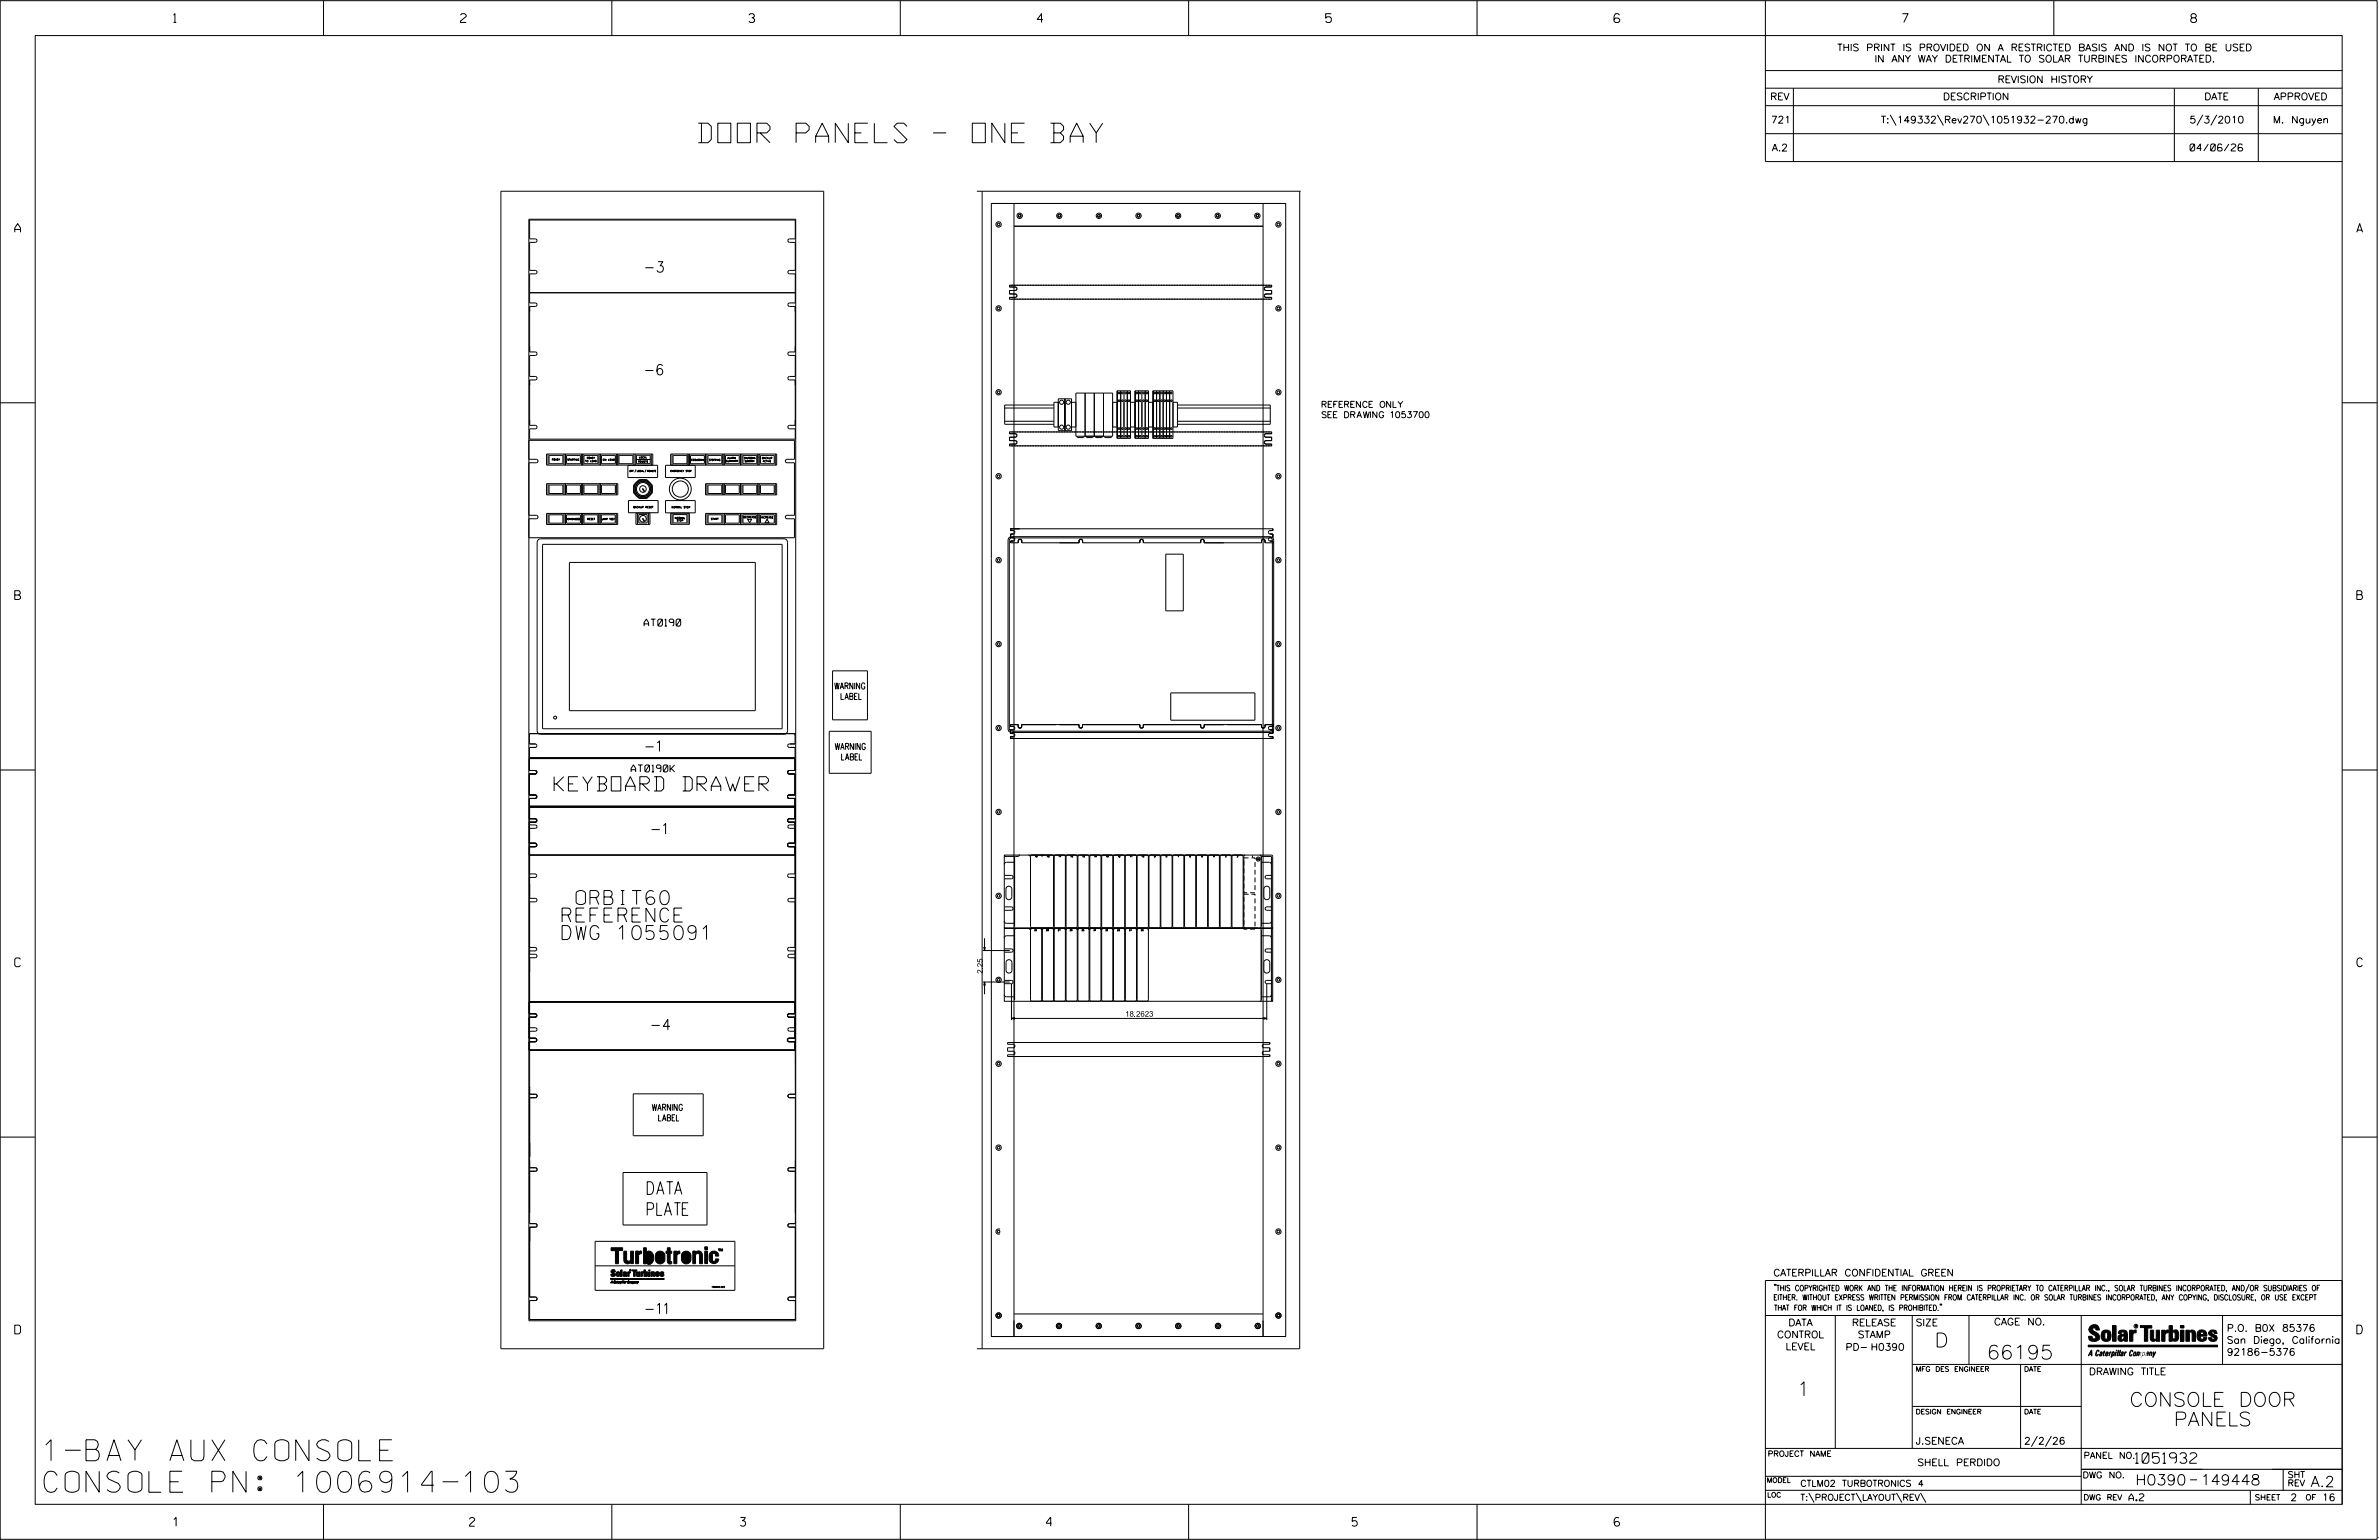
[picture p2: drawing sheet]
<svg xmlns="http://www.w3.org/2000/svg" width="864mm" height="559mm" viewBox="0 0 864 559" stroke-linecap="round" stroke-linejoin="round" font-family="sans-serif">
<defs><g id="words">
<g font-size="7.6">
<text x="16" y="530.1">1-BAY AUX CONSOLE</text>
<text x="16" y="541.5">CONSOLE PN: 1006914-103</text>
</g>
<text font-size="7.1" x="253.5" y="51.8">DOOR PANELS - ONE BAY</text>
<text font-size="5.2" x="201.1" y="287">KEYBOARD DRAWER</text>
<g font-size="5.1">
<text x="206.4" y="328.2">ORBIT60</text>
<text x="204" y="334.6">REFERENCE</text>
<text x="204" y="340.9">DWG 1055091</text>
<text x="702.3" y="488.8">D</text>
<text x="721.2" y="493.2">66195</text>
<text x="652.2" y="506.5">1</text>
<text x="773" y="510.3">CONSOLE DOOR</text>
<text x="789.1" y="517.4">PANELS</text>
</g>
<g font-size="4.6">
<text x="235" y="433.4">DATA</text>
<text x="235" y="441">PLATE</text>
</g>
<g font-size="3.8">
<text x="234.3" y="98.8">-3</text>
<text x="234.2" y="136.1">-6</text>
<text x="234.3" y="272.7">-1</text>
<text x="236.5" y="302.6">-1</text>
<text x="236.5" y="373.7">-4</text>
<text x="234.3" y="476.7">-11</text>
<text x="775.1" y="531">1051932</text>
<text x="775.2" y="538.9">H0390</text>
<text x="798.8" y="538.9">149448</text>
<text x="838.8" y="539.5">A.2</text>
</g>
<g font-size="3.2">
<text x="63" y="8.2">1</text>
<text x="167.2" y="8.2">2</text>
<text x="271.8" y="8.2">3</text>
<text x="376.5" y="8.2">4</text>
<text x="481.2" y="8.2">5</text>
<text x="690.6" y="8.2">7</text>
<text x="795.3" y="8.2">8</text>
<text x="5.4" y="84.3">A</text>
<text x="855.5" y="84.3">A</text>
<text x="5.4" y="217.5">B</text>
<text x="855.6" y="217.5">B</text>
<text x="5.4" y="350.8">C</text>
<text x="855.6" y="350.8">C</text>
<text x="5.4" y="484">D</text>
<text x="855.6" y="484">D</text>
<text x="62.8" y="553.8">1</text>
<text x="170.4" y="553.8">2</text>
<text x="268.8" y="553.8">3</text>
<text x="379.8" y="553.8">4</text>
<text x="490.8" y="553.8">5</text>
<text x="585.9" y="553.8">6</text>
</g>
<g font-size="2.5">
<text x="666.9" y="18.5">THIS PRINT IS PROVIDED ON A RESTRICTED BASIS AND IS NOT TO BE USED</text>
<text x="680.5" y="22.6">IN ANY WAY DETRIMENTAL TO SOLAR TURBINES INCORPORATED.</text>
<text x="725.1" y="30">REVISION HISTORY</text>
<text x="642.6" y="36.3">REV</text>
<text x="705.3" y="36.3">DESCRIPTION</text>
<text x="800.2" y="36.3">DATE</text>
<text x="825.4" y="36.3">APPROVED</text>
<text x="642.9" y="44.7">721</text>
<text x="682.8" y="44.7">T:\149332\Rev270\1051932-270.dwg</text>
<text x="794.8" y="44.7">5/3/2010</text>
<text x="825.1" y="44.7">M. Nguyen</text>
<text x="643.2" y="54.8">A.2</text>
<text x="795" y="54.8">04/06/26</text>
<text x="233.8" y="227.2">AT0190</text>
<text x="229.1" y="280.1">AT0190K</text>
<text x="643.8" y="463">CATERPILLAR CONFIDENTIAL GREEN</text>
<text x="645.1" y="485.5">CONTROL</text>
<text x="649.2" y="481.1">DATA</text>
<text x="672.3" y="481.1">RELEASE</text>
<text x="674.4" y="485.5">STAMP</text>
<text x="695.4" y="481.1">SIZE</text>
<text x="723.8" y="480.8">CAGE NO.</text>
<text x="808.4" y="483.1">P.O. B0X 85376</text>
<text x="648.2" y="489.8">LEVEL</text>
<text x="669.9" y="490">PD- H0390</text>
<text x="808.4" y="487.5">San Diego, California</text>
<text x="808.4" y="491.8">92186-5376</text>
<text x="758.3" y="498.9">DRAWING TITLE</text>
<text x="695.4" y="524.1">J.SENECA</text>
<text x="734.8" y="524.1">2/2/26</text>
<text x="696" y="531.9">SHELL PERDIDO</text>
<text x="772.8" y="544.6">A.2</text>
<text x="831.4" y="544.6">2</text>
<text x="842.9" y="544.6">16</text>
</g>
<g font-size="2.3">
<text x="303" y="250.1">WARNING</text>
<text x="305.3" y="253.8">LABEL</text>
<text x="303.2" y="272">WARNING</text>
<text x="305.5" y="275.8">LABEL</text>
<text x="236.8" y="403">WARNING</text>
<text x="239.1" y="406.8">LABEL</text>
<text x="756.4" y="529.2">PANEL NO.</text>
<text x="653.5" y="539.4">CTLM02 TURBOTRONICS 4</text>
<text x="756" y="536.3">DWG NO.</text>
<text x="830.4" y="539.3">REV</text>
<text x="830.4" y="536.2">SHT</text>
<text x="653.5" y="544.5">T:\PROJECT\LAYOUT\REV\</text>
</g>
<g font-size="2.2">
<text x="479.9" y="147.9">REFERENCE ONLY</text>
<text x="479.9" y="151.6">SEE DRAWING 1053700</text>
</g>
<g font-size="2">
<text x="356.7" y="353.3" transform="rotate(-90 356.7 353.3)">2.25</text>
<text x="408.5" y="368.9">18.2623</text>
<text x="643.8" y="468.4">&quot;THIS COPYRIGHTED WORK AND THE INFORMATION HEREIN IS PROPRIETARY TO CATERPILLAR INC., SOLAR TURBINES INCORPORATED, AND/OR SUBSIDIARIES OF</text>
<text x="643.8" y="471.8">EITHER. WITHOUT EXPRESS WRITTEN PERMISSION FROM CATERPILLAR INC. OR SOLAR TURBINES INCORPORATED, ANY COPYING, DISCLOSURE, OR USE EXCEPT</text>
<text x="644" y="475.6">THAT FOR WHICH IT IS LOANED, IS PROHIBITED.&quot;</text>
<text x="641.7" y="528.5">PROJECT NAME</text>
<text x="756.3" y="544.3">DWG REV</text>
<text x="818.5" y="544.3">SHEET</text>
<text x="836.9" y="544.3">OF</text>
</g>
<g font-size="1.8">
<text x="695.4" y="497.6">MFG DES ENGINEER</text>
<text x="734.8" y="497.6">DATE</text>
<text x="695.4" y="513.1">DESIGN ENGINEER</text>
<text x="734.8" y="513.1">DATE</text>
<text x="641.3" y="538">MODEL</text>
<text x="641.5" y="543.3">LOC</text>
</g>
<text font-size=".9" x="775.1" y="481.7">R</text>
<g font-size=".6">
<text x="200.3" y="167.1">READY</text>
<text x="205.9" y="167.1">STARTING</text>
<text x="212.4" y="167.6">TO LOAD</text>
<text x="213" y="166.5">READY</text>
<text x="218.8" y="167.1">ON LOAD</text>
<text x="231.6" y="167.8">REMOTE</text>
<text x="232" y="166.3">LOCAL</text>
<text x="250.9" y="167.2">COOLDOWN</text>
<text x="257.4" y="167.2">STOPPING</text>
<text x="263.5" y="167.6">SUMMARY</text>
<text x="264.1" y="166.5">ALARM</text>
<text x="270.1" y="166.5">SHUTDOWN</text>
<text x="270.3" y="167.7">SUMMARY</text>
<text x="276.6" y="166.5">BACKUP</text>
<text x="228.1" y="171.2">OFF</text>
<text x="230.4" y="171.2">LOCAL</text>
<text x="234.2" y="171.2">REMOTE</text>
<text x="243.3" y="171.2">EMERGENCY STOP</text>
<text x="229.9" y="184.4">BACKUP RESET</text>
<text x="243.8" y="184.4">NORMAL STOP</text>
<text x="205.8" y="188.7">ACKNOWLEDGE</text>
<text x="213.2" y="188.7">RESET</text>
<text x="218.5" y="188.7">LAMP TEST</text>
<text x="245" y="188.3">NORMAL</text>
<text x="245.7" y="189.2">STOP</text>
<text x="258.1" y="188.6">START</text>
<text x="269.8" y="188">DECREASE</text>
<text x="276.2" y="188.1">INCREASE</text>
</g>
<g font-size=".5">
<text x="375.7" y="311.1">19</text>
<text x="379.9" y="311.1">18</text>
<text x="384.2" y="311.1">17</text>
<text x="388.5" y="311.1">16</text>
<text x="392.8" y="311.1">15</text>
<text x="397.2" y="311.1">14</text>
<text x="401.5" y="311.1">13</text>
<text x="405.8" y="311.1">12</text>
<text x="410.1" y="311.1">11</text>
<text x="414.4" y="311.1">10</text>
<text x="419" y="311.1">9</text>
<text x="423.3" y="311.1">8</text>
<text x="427.6" y="311.1">7</text>
<text x="431.9" y="311.1">6</text>
<text x="436.2" y="311.1">5</text>
<text x="440.5" y="311.1">4</text>
<text x="444.8" y="311.1">3</text>
<text x="449.1" y="311.1">2</text>
<text x="454.6" y="311">1</text>
<text x="375.5" y="337.8">29</text>
<text x="379.7" y="337.8">28</text>
<text x="384" y="337.8">27</text>
<text x="388.3" y="337.8">26</text>
<text x="392.6" y="337.8">25</text>
<text x="397" y="337.8">24</text>
<text x="401.3" y="337.8">23</text>
<text x="405.6" y="337.8">22</text>
<text x="409.9" y="337.8">21</text>
<text x="414.2" y="337.8">20</text>
</g>
</g></defs>
<g fill="none" stroke="#000" stroke-width=".36">
<path d="M.1 .2h862.8v558.4h-862.8zM12.8 12.9h837.4v533h-837.4zM117.4 .2v12.7M222.1 .2v12.7M326.8 .2v12.7M431.5 .2v12.7M536.2 .2v12.7M587.9 5.5l-.5-.5h-1l-.5 1v1.7l.5 .4h1l.6-.4v-.6l-.6-.5h-1l-.5 .5M640.9 .2v58.4h209.3M745.6 .2v12.7M640.9 25.6h209.3M640.9 32h209.3"/>
<path d="M640.9 38.3h209.3M651 32v26.6M789.3 32v26.6M819.8 32v26.6M640.9 48.5h209.3M686.2 41.7l2.1 3.8M703.3 41.7l2.2 3.8M719.9 41.7l2.1 3.8M799.6 41.7l-2.1 3.8M804.7 41.7l-2.2 3.8M181.8 69.4h117.2v420h-117.2zM192 79.6h96.9v399.6h-96.9z"/>
<path d="M354.6 69.4h117.2M356.5 69.4v420M359.9 73.8h106.8v411.2h-106.8zM368.1 73.8v411.2M458.5 73.8v411.2M471.8 69.4h.1M471.8 69.4v420h-117.2M194.9 87.3h.1M194.9 98.7h.1M194.9 98.7l-.3 .6-2.3 .1v10.5l2.3 .1 .3 .6M194.9 87.3l-.3 .6h-2.3v10.2l2.3 .1 .3 .5M286 87.3h.1"/>
<path d="M286 87.3l.4-.6h2.3v-6.9h-96.4v6.9h2.3l.3 .6M286 98.7l.4 .6 2.3 .1v10.5l-2.3 .1-.4 .6M286 87.3l.4 .6h2.3v10.2l-2.3 .1-.4 .5M286 98.7h.1M368.1 82.1h90.4M192.3 106.2h96.4M194.9 110.6h.1M194.9 110.6l-.3 .5-2.3 .1v16.5l2.3 .1 .3 .5M286 110.6h.1M286 110.6l.4 .5 2.3 .1v16.5l-2.3 .1-.4 .5M369.1 104.8l-.3 .6h-2.3v1.3h2.3l.3 .6M458.9 104.7l.4-.5 2.3-.1v-.6h-95.1v.6l2.3 .1 .3 .5"/>
<path d="M458.9 107.3l.4 .6h2.3v.6h-95.1v-.6h2.3l.3-.6M458.9 104.8l.4 .6h2.3v1.3h-2.3l-.4 .6M194.9 128.3h.1M194.9 137.2h.1M194.9 137.2l-.3 .6-2.3 .1v16.4l2.3 .1 .3 .6M194.9 128.3l-.3 .6-2.3 .1v7.6h2.3l.3 .6M286 128.3h.1M286 137.2h.1M286 137.2l.4 .6 2.3 .1v16.4l-2.3 .1-.4 .6M286 128.3l.4 .6 2.3 .1v7.6h-2.3l-.4 .6M288.7 128.1h.1M288.7 137.5h.1"/>
<path d="M.1 146.2h12.7M192 159.8h96.4v6.9h-2.7a.63 .63 0 0 0-.6 .6 .63 .63 0 0 0 .6 .6h2.7v19.1h-2.7a.63 .63 0 0 0-.6 .6 .63 .63 0 0 0 .6 .6h2.7v6.9h-96.4M194.9 155h.1M194.9 155l-.3 .6h-2.3v3.7h96.4v-3.7h-2.3l-.4-.6M286 155h.1M364.7 152.9h17.9M364.7 148.1h17.9M366.5 156.7h95.1v.7h-2a.64 .64 0 0 0-.7 .6 .64 .64 0 0 0 .7 .6h2v1.3h-2a.64 .64 0 0 0-.7 .6 .64 .64 0 0 0 .7 .6h2v.7h-95.1v-.7h2a.64 .64 0 0 0 .6-.6 .64 .64 0 0 0-.6-.6h-2v-1.3h2a.63 .63 0 0 0 .6-.6 .63 .63 0 0 0-.6-.6h-2zM382.6 147h-17.9v7h17.9M384.2 144.7h4.8v11.6h-4.8zM384.2 146h-1.6v8.9h1.6M386.6 144.7v11.6"/>
<path d="M389 154.9h1.6M389 146h1.6M390.6 142.6h13.3v15.7h-13.3zM391.1 158.3l.1 .5h2.1l.1-.5M393.9 142.6v15.7M394.4 158.3l.1 .5h2.2v-.5M397.2 142.6v15.7M397.7 158.3l.1 .5h2.2l.1-.5M400.6 142.6v15.7M401 158.3l.1 .5h2.2l.1-.5M403.9 146h1.6M403.9 154.9h1.6"/>
<path d="M405.6 141.8v17.3h4.8v-17.3h-4.9v17.3M406.8 141.8v17.3M408 141.8v17.3M409.2 141.8v17.3M410.4 154.9h1.6M410.4 146h1.6M412 141.8h4.9v17.3h-4.9zM412.1 141.8v17.3M413.3 141.8v17.3M414.5 141.8v17.3M415.7 141.8v17.3M416.9 146h1.6"/>
<path d="M416.9 154.9h1.6M418.5 141.8h7.3v17.3h-7.3zM418.6 141.8v17.3M419.8 141.8v17.3M421 141.8v17.3M422.2 141.8v17.3M423.4 141.8v17.3M424.6 141.8v17.3M425.8 146h1.6v8.9h-1.6M427.4 152.9h33.7M427.4 147h33.7v7h-33.7M427.4 148.1h33.7"/>
<path d="M850.2 146.2h12.7M192 166.7h2.7a.63 .63 0 0 1 .6 .6 .63 .63 0 0 1-.6 .6h-2.7M198.4 175.5h25.9v4.1h-25.9zM198.9 164.7v4.1M198.9 175.5v4.1M199.3 165.2h5v3.1h-5zM199.3 176h5v3.1h-5zM204.7 164.7v4.1M204.7 175.5v4.1M205.2 164.7v4.1M205.2 175.5v4.1M205.7 165.2h5v3.1h-5z"/>
<path d="M205.7 176h5v3.1h-5zM211.1 164.7v4.1M211.1 175.5v4.1M211.6 164.7v4.1M211.6 175.5v4.1M212 165.2h5v3.1h-5zM212 176h5v3.1h-5zM217.4 164.7v4.1M217.4 175.5v4.1M217.9 164.7v4.1M217.9 175.5v4.1M218.3 165.2h5.1v3.1h-5.1z"/>
<path d="M218.3 176h5.1v3.1h-5.1zM223.8 164.7v4.1M223.8 175.5v4.1M224.3 164.7v4.1M224.7 165.2h5v3.1h-5zM230.1 164.7v4.1M230.6 164.7v4.1M230.9 170.4l-.5 1M231 165.2h5v3h-5zM231 166.7h5M234.1 178.4l-.7-1.2-.2 .2 .7 1.1M234.6 170.4l-.5 1"/>
<path d="M236.4 164.7v4.1M237 168.8v-4.1h-38.6v4.1h40.3v4.5h-10.8v-4.5M243.5 168.8v-4.1h38.4v4.1h-40.3v4.5h10.8v-4.5M243.9 164.7v4.1M244.3 165.2h5.1v3.1h-5.1zM249.8 164.7v4.1M250.3 164.7v4.1M250.6 165.2h5.1v3.1h-5.1zM256.1 164.7v4.1M256.1 175.5h25.8v4.1h-25.8zM256.6 164.7v4.1M256.6 175.5v4.1"/>
<path d="M257 165.2h5v3.1h-5zM257 176h5v3.1h-5zM262.4 164.7v4.1M262.4 175.5v4.1M263 164.7v4.1M263 175.5v4.1M263.3 165.2h5.1v3.1h-5.1zM263.3 176h5.1v3.1h-5.1zM268.8 164.7v4.1M268.8 175.5v4.1M269.3 164.7v4.1M269.3 175.5v4.1"/>
<path d="M269.7 165.2h5v3.1h-5zM269.7 176h5v3.1h-5zM275.1 164.7v4.1M275.1 175.5v4.1M275.6 164.7v4.1M275.6 175.5v4.1M276 165.2h5.1v3.1h-5.1zM276 176h5.1v3.1h-5.1zM276.9 167.7l.3-.7 .2 .7M277 167.5h.4M278 167.2h-.4l.1 .5 .3-.2M278.1 167h.5"/>
<path d="M278.3 167v.7M278.7 167v.7M278.8 167l.3 .7 .2-.7M279.5 167.4h.2M279.9 167h-.4v.7h.4M281.4 164.7v4.1M281.4 175.5v4.1M192 187h2.7a.63 .63 0 0 1 .6 .6 .63 .63 0 0 1-.6 .6h-2.7M195.4 195.9l.9-.4h88.3a1.33 1.33 0 0 1 1.3 1.3v68.3a1.26 1.26 0 0 1-1.3 1.3h-88.3a1.26 1.26 0 0 1-1.3-1.3v-68.3zM197 197.5h86.9v66.9h-86.9zM198.4 186.3h25.8v4h-25.8zM198.9 186.3v4"/>
<path d="M199.3 186.8h5v3h-5zM204.7 186.3v4M205.2 186.3v4M205.7 186.8h5v3h-5zM211.1 186.3v4M211.6 186.3v4M212 186.8h5v3h-5zM217.4 186.3v4M217.9 186.3v4.1M218.3 186.8h5v3h-5zM223.7 186.3v4.1M230.9 186.2h5v4.1h-5z"/>
<path d="M231.4 186.2v4.1M231.9 186.7h3v3.1h-3zM233.4 188.2h.1M234.1 189.2l-.7-1.1-.2 .1 .7 1.1M235.4 186.2v4.1M238.9 186.1h-10.8v-4.5h10.8v4.5M241.6 181.6h10.8v4.5h-10.8zM243.5 186.2h6.8v4.1h-6.8zM243.9 186.2v4.1M244.3 186.7h5v3.1h-5zM249.8 186.2v4.1M256.1 186.3h25.8v4.1h-25.8z"/>
<path d="M256.6 186.3v4.1M257 186.8h5v3h-5zM262.4 186.3v4M263 186.3v4.1M263.3 186.8h5.1v3h-5.1zM268.8 186.3v4M269.3 186.3v4M269.7 186.8h5v3h-5zM271.4 188.4h1.5l-.8 1.3zM275.1 186.3v4M275.6 186.3v4M276 186.8h5.1v3h-5.1z"/>
<path d="M278.4 188.4l.8 1.3h-1.5zM281.4 186.3v4M366.3 195.1l.9-.4h93.9l.7 .3 .6 1v68.5a1.21 1.21 0 0 1-1.3 1.3h-93.9a1.21 1.21 0 0 1-1.3-1.3v-68.5zM366.6 195.4l.6-.2h93.9l.6 .2 .2 .6v68.5l-.2 .6-.6 .2h-93.9l-.6-.2-.2-.6v-68.5zM370.3 195.7h.1M370.3 195.7l-.6 .4-.1 .9h-2.7v-.7h.9a.64 .64 0 0 0 .6-.6 .64 .64 0 0 0-.6-.6h-.9v-1.3h.9a.64 .64 0 0 0 .6-.7 .64 .64 0 0 0-.6-.6h-.9v-.6h95.1v.6h-.9a.64 .64 0 0 0-.7 .6 .64 .64 0 0 0 .7 .7h.9v1.3h-.9a.63 .63 0 0 0-.7 .6 .63 .63 0 0 0 .7 .6h.9v.7h-2.8v-.9l-.6-.4M392.3 195.7l-.5 .4-.1 .9h-20.8v-.9l-.6-.4M392.3 195.7h.1M436.5 195.7l-.6 .4v.9h-20.9v-.7a.63 .63 0 0 0-.6-.6 .63 .63 0 0 0-.6 .6v.7h-20.8l-.1-.9-.5-.4M436.5 195.7h.1M458.6 195.7l-.6 .4-.1 .9h-20.8v-.9l-.6-.4M458.6 195.7h.1"/>
<path d="M206.7 204.1h67.5v53.8h-67.5zM423.2 201.1h6.3v20.6h-6.3zM302.2 243.4h12.7v17.8h-12.7zM425 251.4h30.5v9.9h-30.5zM.1 279.4h12.7M192.1 275.2h96.5v4.4M192.2 275.2v4.4h2.1a.63 .63 0 0 1 .6 .6 .63 .63 0 0 1-.6 .6h-2.1v7.7h2a.63 .63 0 0 1 .6 .6 .63 .63 0 0 1-.6 .6h-2.1l.1 7.4h2.1a.64 .64 0 0 1 .6 .6 .64 .64 0 0 1-.6 .6h-2.1v7.7h2.3l.4 .6M192.2 275.2v4.4M194.2 279.6a.63 .63 0 0 1 .6 .6 .63 .63 0 0 1-.6 .6M194.2 269.9l.5 .2 .2 .5M194.4 269.9h-2.2v-3.7h96.4v3.7l-2.3 .1-.4 .6M194.9 270.6h.1"/>
<path d="M194.9 270.6l-.2 .4-.5 .2M195 270.6h.1M285.9 270.6h.1M285.9 270.6l.4 .6h2.3v3.8h-96.4v-3.8h2.2M286.1 270.6h.1M286.6 279.6l-.7 .6M288.6 279.6h-2.1a.63 .63 0 0 0-.6 .6 .63 .63 0 0 0 .6 .6h2.1v7.7h-2.1a.63 .63 0 0 0-.6 .6 .63 .63 0 0 0 .6 .6h2.1v7.4M301 265.4h15.2v15.2h-15.2zM370.2 264.2l-.5-.4-.1-.9h-2.8v.7h1a.64 .64 0 0 1 .6 .6 .64 .64 0 0 1-.6 .6h-1v1.3h1a.64 .64 0 0 1 .6 .6 .64 .64 0 0 1-.6 .7l-1-.1v.7h95.2v-.7h-1a.62 .62 0 0 1-.6-.6 .62 .62 0 0 1 .6-.6h1v-1.3h-1a.64 .64 0 0 1-.6-.6 .64 .64 0 0 1 .6-.6h1v-.7h-2.8v.9l-.6 .4M370.2 264.2h.1M392.3 264.2l-.6-.4v-.9h-20.8l-.1 .9-.5 .4M392.3 264.2h.1"/>
<path d="M414.4 264.2l-.6-.4v-.9h-20.8l-.1 .9-.6 .4M414.4 264.2h.1M436.5 264.2h.1M436.5 264.2l-.6-.4v-.9h-20.9v.9l-.6 .4M458.6 264.2h.1M458.6 264.2l-.6-.4-.1-.9h-20.8v.9l-.6 .4M850.2 279.4h12.7M192.1 292.8h96.5M192.1 292.7h96.4M192.2 288.4l2.3 .1 .4 .6M192.2 280.8v7.6M192.2 289.7v7.4"/>
<path d="M192.2 298.3v7.7M194.2 297.1a.63 .63 0 0 1 .6 .6 .63 .63 0 0 1-.6 .6M194.9 289.1h.1M194.9 289.1l-.4 .6h-2.3M194.9 299.9v.1M194.9 300l-.3 .5-2.3 .1v25.4h2.3l.3 .6M285.9 289.1l.4 .6h2.3M285.9 289.1h.1M285.9 280.2l.4 .6h2.3M286 299.9l.4-.5 2.3-.1v-6.8h-96.4v6.8l2.3 .1 .3 .5M286 300l.4 .5 2.3 .1v25.4h-2.3l-.4 .6M286 299.9v.1"/>
<path d="M286.6 297.1a.64 .64 0 0 0-.7 .6 .64 .64 0 0 0 .7 .6M288.6 298.3v7.7M288.6 288.4l-2.3 .1-.4 .6M288.6 297.1h-2.1a.64 .64 0 0 0-.6 .6 .64 .64 0 0 0 .6 .6h2.1M192.2 310.3h96.4M192.2 307.2v3.1M194.2 306l.5 .1 .1 .5M194.8 306.6l-.1 .4-.5 .2M194.8 317.7l-.3 .6-2.3 .1v25.4h2a.63 .63 0 0 1 .6 .6 .63 .63 0 0 1-.6 .7h-2l-.1 22.7h2.1a.63 .63 0 0 1 .6 .7 .63 .63 0 0 1-.6 .6h-2.1v7.6l2.4 .1 .3 .6M194.8 317.8h.1M194.9 306.6h.1M194.9 306.6l-.4 .6h-2.4l.1 9.9 2.3 .1 .3 .5"/>
<path d="M285.9 306.6l.3 .6h2.4M285.9 317.8h.1M285.9 317.7l.4 .6 2.3 .1v25.4h-2.3l-.4 .6M285.9 306.6h.1M288.6 307.2v9.9l-2.3 .1-.4 .5M288.6 306h-2.4l-.3 .6M364.6 310.3h97.2l.2 .5v25.9h-97.4zM364.6 310.8h3.7v25.4M364.6 317.6h2.6a.62 .62 0 0 1 .6 .7 .62 .62 0 0 1-.6 .6h-2.6M368.3 312.9h-3.3l-.4 .8M370.3 310.3l-.5 .5h-1.3M373.3 310.3l.5 .5"/>
<path d="M377.6 310.3l.5 .5M378.9 310.3l-.5 .5M382 310.3l.4 .5M382.4 310.8l-.5-.5h-7.3l-.4 .2-.1 25.7M382.4 310.8v25.4M429.3 310.3l.5 .5v25.4M429.3 310.3h-3.1l-.5 .5v25.4M429.3 310.3l.5 .5M452 310.3l-.5 .5v25.4l.5 .5M456 311.6h.6l.1-.3 .1 .3h.6M456 311.8h.6v.3l.2-.3h.6M457.3 310.3l.5 .5"/>
<path d="M457.8 310.8v25.4l-.5 .5M457.8 310.8h3.7v25.9M457.9 312.9h3.2l.4 .8M461.5 317.6h-1.7a.62 .62 0 0 0-.6 .7 .62 .62 0 0 0 .6 .6h1.7M194.9 326.6l-.3 .6h-2.3v19.1h2.3l.3 .6M195 326.6h.1M286 326.6l.4 .6h2.3v19.1h-2.3l-.4 .6M286 326.6h.1M364.6 334.3l.4 .7h3.3M364.6 329.1h2.6a.62 .62 0 0 1 .6 .6 .62 .62 0 0 1-.6 .6h-2.6M365.6 321.8l1-.2 .7 .7v3.1a1.08 1.08 0 0 1-1.1 1.1 1.08 1.08 0 0 1-1-1.1v-2.7zM368.3 339.5l-3.3 .1-.4 .7"/>
<path d="M368.8 336.9l-.5 .5v25.4M373.3 336.9l.5 .5M374.1 336.2l.5 .5h7.3l.5-.5M374.2 337.1l.4-.2h3l.5 .5v25.4l-.5 .5h-3l-.5-.5zM378.5 337.1l.4-.2h3l.5 .5v25.4l-.5 .5h-3l-.5-.5zM382 336.9l.4 .5M382.7 336.2v-25.4l.5-.5h3l.6 .5v25.4M382.8 337.1l.4-.2h3l.6 .5v25.4l-.6 .5h-3l-.5-.5zM386.8 336.2l-.6 .5h-3l-.5-.5M387 336.2l.5 .5h3l.6-.5M387.1 337.1l.4-.2h3l.6 .5v25.4l-.6 .5h-3l-.5-.5zM391.1 336.2v-25.4l-.6-.5h-3l-.5 .5v25.4"/>
<path d="M391.3 336.2l.5 .5h3l.6-.5M391.4 337.1l.4-.2h3l.6 .5v25.4l-.6 .5h-3l-.5-.5zM395.4 336.2v-25.4l-.6-.5h-3l-.5 .5v25.4M395.6 336.2l.5 .5h3l.6-.5M395.7 337.1l.4-.2h3l.6 .5v25.4l-.6 .5h-3l-.5-.5zM399.7 336.2v-25.4l-.6-.5h-3l-.5 .5v25.4M399.9 336.2l.5 .5h3l.6-.5M400 337.1l.4-.2h3l.6 .5v25.4l-.6 .5h-3l-.5-.5zM404 336.2v-25.4l-.6-.5h-3l-.5 .5v25.4M404.2 336.2l.5 .5h3l.6-.5M404.3 337.1l.4-.2h3l.6 .5v25.4l-.6 .5h-3l-.5-.5zM408.3 336.2v-25.4l-.6-.5h-3l-.5 .5v25.4"/>
<path d="M408.5 336.2l.5 .5h3l.6-.5M408.6 337.1l.4-.2h3l.6 .5v25.4l-.6 .5h-3l-.5-.5zM412.6 336.2v-25.4l-.6-.5h-3l-.5 .5v25.4M412.8 336.2l.5 .5h3l.6-.5M412.9 337.1l.4-.2h3l.6 .5v25.4l-.6 .5h-3l-.5-.5zM416.9 336.2v-25.4l-.6-.5h-3l-.5 .5v25.4M417.1 336.2l.5 .5h3.1l.5-.5M421.2 336.2v-25.4l-.5-.5h-3.1l-.5 .5v25.4M421.4 336.2l.5 .5h3.1l.5-.5M425.5 336.2v-25.4l-.5-.5h-3.1l-.5 .5v25.4M425.7 336.2l.5 .5h3.1l.5-.5M430 336.2v-25.4l.5-.5h3.1l.5 .5v25.4"/>
<path d="M434.1 336.2l-.5 .5h-3.1l-.5-.5M434.3 336.2v-25.4l.5-.5h3.1l.5 .5v25.4M438.4 336.2l-.5 .5h-3.1l-.5-.5M438.6 336.2v-25.4l.5-.5h3.1l.5 .5v25.4M442.7 336.2l-.5 .5h-3.1l-.5-.5M442.9 336.2v-25.4l.5-.5h3.1l.5 .5v25.4M447 336.2l-.5 .5h-3.1l-.5-.5M447.2 336.2l.5 .5h3.1l.5-.5M451.3 336.2v-25.4l-.5-.5h-3.1l-.5 .5v25.4M451.4 336.7h5.3M457.3 336.9l.5 .5v25.4l-.5 .6M457.9 339.5l3.2 .1 .4 .7"/>
<path d="M459.2 321.8l1-.2 .7 .7v3.1a1.08 1.08 0 0 1-1 1.1 1.08 1.08 0 0 1-1.1-1.1v-2.7zM461.5 329.1h-1.7a.62 .62 0 0 0-.6 .6 .62 .62 0 0 0 .6 .6h1.7M461.5 334.3l-.4 .7h-3.2M461.5 336.9v26.4M462 336.7v26.6h-97.4v-26.4h97.4M194.9 346.9l-.3 .6h-2.3v25.4l2.3 .1 .3 .6M195 346.9h.1M285.9 344.4h.1M285.9 344.4l.4 .6 2.3 .1v22.7h-2.1a.63 .63 0 0 0-.6 .7 .63 .63 0 0 0 .6 .6h2.1v7.6h-2.1a.63 .63 0 0 0-.7 .7 .63 .63 0 0 0 .7 .6h2.1v3M286 346.9l.4 .6h2.3v25.4l-2.3 .1-.4 .6M286 346.9h.1M356.8 356.3h9.7"/>
<path d="M356.8 344.9h9.7M357.1 343.6l.3 1.3 .3-1.3M357.1 357.6l.3-1.3 .3 1.3M357.4 340.5v4.4M357.4 356.3v4.5M364.6 344.3h2.6a.6 .6 0 0 1 .6 .6 .6 .6 0 0 1-.6 .6h-2.6M364.6 355.7h2.6a.6 .6 0 0 1 .6 .6 .6 .6 0 0 1-.6 .6h-2.6M365.4 348.7a1.09 1.09 0 0 1 1.2-.4 1.09 1.09 0 0 1 .7 1v2.7a1.08 1.08 0 0 1-1 1.1 1.08 1.08 0 0 1-1.1-1.1zM367.2 357v13.2M459.2 348.4l1-.1 .7 .6v3.1a1.08 1.08 0 0 1-1 1.1 1.08 1.08 0 0 1-1.1-1.1v-2.7zM459.8 357v13.2M461.5 344.3h-1.7a.6 .6 0 0 0-.6 .6 .6 .6 0 0 0 .6 .6h1.7"/>
<path d="M461.5 355.7h-1.7a.6 .6 0 0 0-.6 .6 .6 .6 0 0 0 .6 .6h1.7M192.1 363.5h96.5M194.8 377.4l-.3 .6h-2.4v3h96.6M194.9 377.4h-.1M194.9 373.6l-.3 .5-2.3 .1v69.8h2a.64 .64 0 0 1 .7 .6 .64 .64 0 0 1-.7 .7h-2v25.3l2.3 .1 .4 .6M195 373.5h.1M285.9 377.4h-.1M285.9 377.4l.2 .4 .4 .2M286 373.6l.4 .5 2.3 .1v6.8M286 373.5h.1M286.5 376.7l-.4 .2-.2 .5M286.6 367.8a.63 .63 0 0 0-.7 .7 .63 .63 0 0 0 .7 .6"/>
<path d="M364.6 360.9l.4 .7 3.3 .1M367.2 369.5h92.6M368.4 379.6l-.3 .5-2.3 .1v1.3h2.3l.3 .6M368.4 379.6l-.3-.6-2.3-.1v-.6h95.1v.6l-2.3 .1-.4 .6M368.4 369.2l-1.2 .3 1.2 .4M368.5 379.5v.1M458.2 379.6l.4 .5 2.3 .1v1.3h-2.3l-.4 .6M458.2 379.5v.1M458.6 369.2l1.2 .3-1.2 .4M461.5 360.9l-.4 .7-3.2 .1M192.3 397.1h2.3l.4 .6M195 397.7h.1"/>
<path d="M195 397.7l-.4 .6h-2.3M229.9 396.9h25.4v15.2h-25.4zM286 397.7h.1M288.7 381v16.1h-2.1a.64 .64 0 0 0-.6 .6 .64 .64 0 0 0 .6 .6h2.1v45.7h-2.1a.64 .64 0 0 0-.6 .6 .64 .64 0 0 0 .6 .7h2.1v25.3h-2.1a.63 .63 0 0 0-.6 .7 .63 .63 0 0 0 .6 .6h2.1v6.9h-96.4v-6.9h2.3l.4-.6M368.4 382.1l-.3 .6h-2.3v.7h95.1v-.7h-2.3l-.4-.6M368.5 382.1h.1M458.2 382.1h.1M.1 412.6h12.7M850.2 412.6h12.7M192.3 423.7l2.3 .1 .4 .6M195 424.3h.1M195 424.4l-.4 .5-2.3 .1"/>
<path d="M226.2 425.4h30.4v19.1h-30.4zM286 424.3h.1M288.7 423.7h-2.1a.63 .63 0 0 0-.6 .7 .63 .63 0 0 0 .6 .6h2.1M195 444.6h.1M216 450.4h50.8v17.8h-50.8zM216 459.3h50.8M221.8 452.8h4.2v1h-1.5v4.7h-1.1v-4.7h-1.6zM226.4 454h1.1v2.9a.73 .73 0 0 0 .8 .7 .73 .73 0 0 0 .6-.8v-2.8h1v4.5h-1v-.6a1.32 1.32 0 0 1-1.5 .6 1.32 1.32 0 0 1-1-1.4zM230.7 454h1.1v.4l.5-.4h.6v.9l-.7 .1-.4 .5v3h-1.1zM233.6 452.8h1v1.8a1.5 1.5 0 0 1 1.8-.4 1.5 1.5 0 0 1 .9 1.6 2.14 2.14 0 0 1-2.1 2.9l-.6-.4v.3h-1zM235.1 455.2a1.06 1.06 0 0 1 1.1 .3 1.06 1.06 0 0 1 .1 1.2 .87 .87 0 0 1-.8 1.1 .87 .87 0 0 1-.8-1.1zM238.4 454.5a1.82 1.82 0 0 1 3 .8v2a1.78 1.78 0 0 1-1.8 1.3 1.78 1.78 0 0 1-1.7-1.3v-2z"/>
<path d="M239.2 455l.5-.2 .5 .5v1.9l-.5 .6-.6-.5zM240.2 457.2h.1M242.3 452.8h1v1.2h.5v.8h-.5v2.7l.5 .3v.7l-.4 .1-.7-.1-.4-.5v-3.2h-.5v-.8h.5zM244.6 454h1.1v.4l.5-.4h.6v.9l-.6 .1-.5 .5v3h-1.1zM247.8 454.5a1.82 1.82 0 0 1 3 .8v2a1.78 1.78 0 0 1-1.7 1.3 1.78 1.78 0 0 1-1.7-1.3v-2zM248.6 455l.8-.2 .3 .5v1.9l-.6 .6-.5-.5zM249.7 457.2h.1M251.5 454h1v.6a1.33 1.33 0 0 1 1.6-.6 1.33 1.33 0 0 1 .9 1.4v3.1h-1v-3.2a.77 .77 0 0 0-.9-.4 .77 .77 0 0 0-.6 .8v2.8h-1zM255 455.3h.1M255.8 454h1v4.5h-1zM255.8 452.4h1v1h-1zM257.4 457.3h.1"/>
<path d="M257.9 454.5a1.75 1.75 0 0 1 1.9-.4 1.75 1.75 0 0 1 1.1 1.7h-1.2l-.1-.9-.7-.1-.3 .5v1.9a.55 .55 0 0 0 .6 .5 .55 .55 0 0 0 .5-.5v-.4h1.2a1.77 1.77 0 0 1-1.6 1.7 1.77 1.77 0 0 1-1.9-1.2v-2zM258.9 458.5h.1M259.2 458.5h.1M259.7 457.2h.1M261.5 453.1v.9l.2-.7 .3 .7 .1-.7 .2 .7v-.9h-.3l-.1 .6-.2-.6h-1l.3 .2v.7l.4-.9M286 444.6h.1M363 446.1a.97 .97 0 0 0-1.5 .8 .97 .97 0 0 0 1.5 .8M195 471.3h.1M221.7 463.9h19.3v.3h-19.3zM221.7 464.1h19.3M221.9 460.9a.85 .85 0 0 1 1.3 0l.2 .6h-.6l-.2-.4-.3 .3 .2 .2a.88 .88 0 0 1 .8 .5 .88 .88 0 0 1-.2 1l-1.2-.1-.2-.6h.6l.3 .4 .2-.2-.1-.3a.9 .9 0 0 1-.8-1.4zM222.1 464.7l.2 .9-.1-.2-.5 .2z"/>
<path d="M222.2 464.8v.5h-.3zM222.9 464.9l.4-.1-.3 .1-.2 .6 .4-.2-.3 .3zM223.5 465.3h.2l-.2 .3zM223.6 465l.2 .2-.4 .4 .3-.5zM224 465h.2l-.2 .6zM224.4 462.9l-.3-.6 .3-.8-.7 .2-.1 .6 .2 .6 .6 .3M224.4 465.1h.3l-.3 .5zM224.5 465.1l.1 .2h-.2zM224.9 465h.2l-.3 .6zM225.3 465h.3v.4l-.5 .4zM225.4 460.8h.4v2.3h-.4zM225.5 465l-.2 .6z"/>
<path d="M225.8 465l-.1 .6zM226 464.9h.1M226.2 464.7l-.2 .9zM226.3 461.6h1.1l.2 1.5h-.5l-.1-1.3-.8 .2zM226.5 464.7l-.3 .9zM226.7 465l.2 .1-.3 .5 .3-.4zM226.7 465.3l-.1 .3zM227 462.6l-.4 .2 .5-.7-.7 .1-.3 .7 .5 .3 .5-.3M227.2 465h.2l-.4 .6zM227.9 461.5h.5v.2l.4-.2v.4l-.4 .3v.9h-.5zM228.1 464.8l.3 .2-.4-.1-.1 .7 .3-.2-.2 .2zM228.6 465.1h.2l-.2 .5z"/>
<path d="M228.7 460.9l.3-.1-.3-.1v.4M228.8 460.9l.2 .2M229.1 465h.5l-.1 .6v-.5l-.3 .5v-.5l-.3 .5zM229.4 460.8h1.8v.4h-.6v1.9h-.6v-1.9h-.6zM229.9 465l.3 .1-.1 .3-.4 .4zM229.9 465.1v.5zM230.4 465.3v.3zM230.4 465l.3 .1-.3 .5-.1-.1 .3-.3zM230.9 465l.3 .1-.1 .5v-.5l-.3 .5zM230.9 461.5h.6l.1 1.4 .2-1.4h.5l.1 1.6h-1.3zM231.4 465l.1 .5 .3-.5-.5 .8zM232.7 461.5h.5v.2l.4-.2v.4l-.4 .2v1h-.5z"/>
<path d="M233.8 460.8h.5l-.1 2.3h-.4zM234.3 461.6l.6-.1 .3 .2-.2 1.4-.8-.1v-.5l.3 .4 .2-.6v-.4l-.2-.1-.3 .2zM235.5 460.8h.5v.4h-.5zM235.5 461.5h.5v1.6h-.5zM236.3 461.5l1.3 .1 .1 1.5h-.5l-.1-1.3-.3 .2v1.1h-.5zM238 461.7l.7-.2-.2 .3a.55 .55 0 0 0-.1 .6 .55 .55 0 0 0 .5 .3l.5-.1a.84 .84 0 0 1-1.2 .4 .84 .84 0 0 1-.2-1.3zM238.7 461.4a.72 .72 0 0 1 .7 1h-1v-.3h.5zM239.9 461.6h.9l.2 .4-.7-.3-.2 .2 .9 .6a.69 .69 0 0 1-.7 .7 .69 .69 0 0 1-.7-.6h.5l.2 .3 .2-.2-.8-.6zM258.4 466.9l.2 .3M259.3 466.8h.2v.3h-.3M260 467.1h-.4l.3-.3v.4M260.8 467.1h-.3l.2-.3v.4"/>
<path d="M261.3 467h.4M262.1 466.9l-.2 .1v-.2l.2 .2-.2 .1M262.7 466.8l.3 .3h-.3M286 471.3h.1M368.1 476.8h90.4M640.9 477.3h209.3M644.2 466.1l-.1 .4M644.7 466.1l-.2 .4M666.2 477.3v48.3M694.2 477.3v48.3M704.4 473.3l-.1 .4M704.8 473.3l-.1 .4"/>
<path d="M714.8 477.3v17.8M755.5 477.3v68.6M806.8 477.3v17.8M816.5 466l-1.4 3.1M850.2 464.6h-209.3v94M850.2 464.8v81.1M694.2 495.1h156M733.5 495.1v30.5M758.6 481.4a2.02 2.02 0 0 1 3.1-.1l.5 1.3h-1.3l-.2-.6-.4-.2-.6 .1-.1 .4 .4 .7a2.46 2.46 0 0 1 2.2 2.9 2.83 2.83 0 0 1-3.8 .3l-.3-1.3h1.3l.2 .7 .6 .3 .5-.2 .2-.5-.4-.6-1.9-1.2-.4-.9zM759.2 491.3h-.7l.7-1.2v1.9h.2l-.1-2.1-1.3 2.1 .5-.5h.7M761.3 490l.3-.2 .4 .3-.1 .3-.3-.4-.4 .3-.3 1.6h.4l.4-.5-.3 .6-.4 .1-.3-.4zM762.6 490.6l.5-.1-.1 1.4h-.9a.74 .74 0 0 1 .9-.8l-.3 .7-.5 .1 .2-.5 .6-.2v-.5l-.7 .2z"/>
<path d="M763 483.2a2.17 2.17 0 0 1 3.1 0l.3 1.4-.3 1.5a2.17 2.17 0 0 1-3.1 0l-.3-1.5zM763.6 490.5l.4-.4 .2 .6h-.3l-.3 .9 .2 .4-.3-.1zM764.1 483.7l.5-.4 .4 .3v2.2l-.4 .2-.5-.2zM764.6 491.1l.6 .2v-.7l-.4-.1-.4 .6-.1 .8h.6M764.6 491.1l-.1 .8h.4M764.6 482.6v.8M764.8 490.7l.4 .1v.3h-.6zM765 491.5l-.1 .4zM766 490.5l-.5 1.5zM766 490.8l.4-.3-.4 .4M766.9 481h1.3v5.7h-1.3zM767 490.8l.5 .1-.3 .8-.4 .2z"/>
<path d="M767.3 490.5h-.5l-.5 2M767.3 490.5a.8 .8 0 0 1 .2 1 .8 .8 0 0 1-.9 .4l-.1 .6M767.3 490.5l-.1 .2M768.1 490.5l-.4 1.5zM768.2 489.9h.3l-.1 .2h-.2zM769 489.9l-.5 2.1zM769.7 489.9l-.6 2.1zM770.1 491.4l.5-.3-.5 .8zM770.4 491.9h.1M770.6 491.1l.1-.4-.7 .2 .1-.3 .6-.1 .2 .3-.5 1.1M770.6 491.1a.74 .74 0 0 0-.8 .8h.6M771 484.8h-.7l-.3 .6 .4 .7 .5-.3 .1-2.4h-.8l-.1 .4h-1.2a1.71 1.71 0 0 1 1.8-1.3 1.71 1.71 0 0 1 1.6 1.4v2.8h-1.1l-.1-.6"/>
<path d="M771 484.2l-1.5 .1a1.41 1.41 0 0 0 0 2.4l.5 .1 1.1-.7M771.2 486.1h-.1M771.4 490.5l.1 .3 .4-.3-.9 1.5zM771.5 490.8h.1M773 482.7h1.2v.5l.5-.5 .7-.1v1h-.6l-.5 .4-.1 2.7h-1.2zM773.3 490.3l.6-.4 .4 .2-.1 .4-.3-.4a1.28 1.28 0 0 0-.5 1.8l.6-.4-.1 .4-.8 .1zM774.7 490.8l.5-.3a.88 .88 0 0 1 .2 .9 .88 .88 0 0 1-.7 .7l-.2-.2zM774.8 490.9h.5l-.3 1h-.3l-.2-.2zM775.2 490.5l-.1 .2M776.8 481h4.3v.9h-1.5v4.8h-1.3M776.8 490.6l-.8 .2v-.3l-.4 1.5 .8-1.3v1.3l.3-1.2M779.3 491.1h.4"/>
<path d="M779.6 490.5h.3l-.3 1.4M779.6 490.7h.2l-.1 .4M779.7 491.1l-.1 .4M779.7 491.1l-.4 .2M780.1 492l.4-1.5 .1 .3 .3-.3 .3 .2-.3 1.3v-1.3l-.7 1.3M780.6 482.7h1.2v2.7l.1 .4 .4 .3 .4-.7v-2.7h1.2l.1 4h-1.3v-.5l-1.1 .6-.7-.3-.3-.7zM781.6 492.5l1-2-.8 1.3-.2-1.3-.2 2M784.7 482.7h1.2v.5l.5-.5 .7-.1v1h-.5l-.6 .4-.1 2.7h-1.2zM787.4 481h1.2v2a1.4 1.4 0 0 1 2.2 .2l.1 1.4-.4 1.9-1.5 .1-.4-.5v-1l.5 .9 .5-.3v-2.1l-.5-.4-.5 .7v2.8h-1.2zM791.5 482.7h1.3v4h-1.3zM791.5 481h1.3v.9h-1.3zM793.5 482.7h1.3v.4l.7-.5 1.1 .2 .4 .6v3.3h-1.2l-.3-3.4-.7 .2v3.2h-1.3z"/>
<path d="M794.8 483.1h.1M797.7 483.2a1.92 1.92 0 0 1 2.4-.5 1.92 1.92 0 0 1 1 2.1h-2.3v.8l.6 .5 .5-.3v-.5h1.2a1.83 1.83 0 0 1-2.1 1.4 1.83 1.83 0 0 1-1.5-2.1zM798.8 484.2v.6M799.1 483.4h.6l.2 .8h-1.1zM804.6 482.9a1.84 1.84 0 0 0-2.9 .8 3.3 3.3 0 0 0 2.2 1.9l-.5 .5-.4-.3-.1-.4h-1.2l.1 .6a1.92 1.92 0 0 0 2.9 .4M804.9 483.8h-1.2l-.2-.6-.5 .1-.1 .3 .1 .3 1.8 .9M805.1 488.1h-47.1v.6h47.1M694.2 510.3h61.3M640.9 525.6h209.2M640.9 535.7h114.6M739.6 521.1l-2.2 3.8M744.7 521.1l-2.2 3.8"/>
<path d="M755.5 533.2h94.7M795 537h2.6M828.8 533.2v7.6M117.4 545.9v12.7M222.1 545.9v12.7M326.8 545.9v12.7M431.5 545.9v12.7M536.2 545.9v12.7M640.9 540.8h209.3M656.6 541.7l2 3.5M673.8 541.7l1.9 3.5M688.4 541.7l2 3.5"/>
<path d="M697.2 541.7l1.9 3.5M816.9 541v4.9M863.5 558h.1"/>
<circle cx="370.1" cy="78.3" r=".97"/>
<circle cx="370.2" cy="78.3" r=".48"/>
<circle cx="384.5" cy="78.3" r=".96"/>
<circle cx="384.5" cy="78.3" r=".49"/>
<circle cx="398.9" cy="78.3" r=".48"/>
<circle cx="398.9" cy="78.3" r=".97"/>
<circle cx="413.3" cy="78.3" r=".97"/>
<circle cx="413.3" cy="78.3" r=".48"/>
<circle cx="427.7" cy="78.3" r=".96"/>
<circle cx="427.7" cy="78.3" r=".49"/>
<circle cx="442" cy="78.3" r=".97"/>
<circle cx="442" cy="78.3" r=".48"/>
<circle cx="456.4" cy="78.3" r=".97"/>
<circle cx="456.4" cy="78.3" r=".48"/>
<circle cx="362.5" cy="81.4" r=".48"/>
<circle cx="362.5" cy="81.4" r=".97"/>
<circle cx="464.1" cy="81.4" r=".96"/>
<circle cx="464.1" cy="81.4" r=".49"/>
<circle cx="362.5" cy="111.9" r=".48"/>
<circle cx="362.5" cy="111.9" r=".96"/>
<circle cx="464.1" cy="111.9" r=".95"/>
<circle cx="464.1" cy="111.9" r=".49"/>
<circle cx="362.5" cy="142.3" r=".48"/>
<circle cx="362.5" cy="142.4" r=".96"/>
<circle cx="385.4" cy="146" r=".76"/>
<circle cx="385.4" cy="155" r=".76"/>
<circle cx="387.8" cy="146" r=".76"/>
<circle cx="387.8" cy="155" r=".76"/>
<circle cx="406.2" cy="142.6" r=".32"/>
<circle cx="406.2" cy="145.4" r=".32"/>
<circle cx="406.2" cy="155.5" r=".32"/>
<circle cx="406.2" cy="158.3" r=".31"/>
<circle cx="407.4" cy="155.5" r=".32"/>
<circle cx="407.4" cy="145.4" r=".32"/>
<circle cx="407.4" cy="142.6" r=".32"/>
<circle cx="407.4" cy="158.3" r=".31"/>
<circle cx="408.6" cy="145.4" r=".32"/>
<circle cx="408.6" cy="155.5" r=".32"/>
<circle cx="408.6" cy="142.6" r=".32"/>
<circle cx="408.6" cy="158.3" r=".31"/>
<circle cx="409.8" cy="145.4" r=".32"/>
<circle cx="409.8" cy="155.5" r=".32"/>
<circle cx="409.8" cy="142.6" r=".32"/>
<circle cx="409.8" cy="158.3" r=".31"/>
<circle cx="412.7" cy="155.5" r=".32"/>
<circle cx="412.7" cy="142.6" r=".32"/>
<circle cx="412.7" cy="145.4" r=".32"/>
<circle cx="412.7" cy="158.3" r=".31"/>
<circle cx="413.9" cy="155.5" r=".32"/>
<circle cx="413.9" cy="145.4" r=".32"/>
<circle cx="413.9" cy="142.6" r=".32"/>
<circle cx="413.9" cy="158.3" r=".31"/>
<circle cx="415.1" cy="142.6" r=".32"/>
<circle cx="415.1" cy="145.4" r=".32"/>
<circle cx="415.1" cy="155.5" r=".32"/>
<circle cx="415.1" cy="158.3" r=".31"/>
<circle cx="416.3" cy="142.6" r=".32"/>
<circle cx="416.3" cy="145.4" r=".32"/>
<circle cx="416.3" cy="155.5" r=".32"/>
<circle cx="416.3" cy="158.3" r=".31"/>
<circle cx="419.2" cy="142.6" r=".32"/>
<circle cx="419.2" cy="145.4" r=".32"/>
<circle cx="419.2" cy="155.5" r=".32"/>
<circle cx="419.3" cy="158.3" r=".31"/>
<circle cx="420.4" cy="142.6" r=".32"/>
<circle cx="420.4" cy="155.5" r=".32"/>
<circle cx="420.4" cy="145.4" r=".32"/>
<circle cx="420.4" cy="158.3" r=".31"/>
<circle cx="421.6" cy="142.6" r=".32"/>
<circle cx="421.6" cy="145.4" r=".32"/>
<circle cx="421.6" cy="155.5" r=".32"/>
<circle cx="421.6" cy="158.3" r=".31"/>
<circle cx="422.8" cy="145.4" r=".32"/>
<circle cx="422.8" cy="155.5" r=".32"/>
<circle cx="422.8" cy="142.6" r=".32"/>
<circle cx="422.8" cy="158.3" r=".31"/>
<circle cx="424" cy="145.4" r=".31"/>
<circle cx="424" cy="155.5" r=".31"/>
<circle cx="424" cy="142.6" r=".31"/>
<circle cx="424" cy="158.3" r=".3"/>
<circle cx="425.2" cy="142.6" r=".32"/>
<circle cx="425.2" cy="145.4" r=".32"/>
<circle cx="425.2" cy="155.5" r=".32"/>
<circle cx="425.2" cy="158.3" r=".31"/>
<circle cx="464.1" cy="142.3" r=".95"/>
<circle cx="464.1" cy="142.3" r=".49"/>
<circle cx="233.4" cy="177.4" r="2.79"/>
<circle cx="233.4" cy="177.4" r="1.2"/>
<circle cx="233.4" cy="177.4" r="3.4"/>
<circle cx="233.4" cy="177.5" r="3.2"/>
<circle cx="233.4" cy="177.4" r="3.7"/>
<circle cx="233.4" cy="177.4" r="2.36"/>
<circle cx="233.4" cy="177.4" r="2.75"/>
<circle cx="247" cy="177.4" r="2.91"/>
<circle cx="247" cy="177.4" r="4"/>
<circle cx="362.5" cy="172.8" r=".48"/>
<circle cx="362.5" cy="172.8" r=".96"/>
<circle cx="464.1" cy="172.8" r=".96"/>
<circle cx="464.1" cy="172.8" r=".49"/>
<circle cx="233.4" cy="188.2" r="1.2"/>
<circle cx="362.5" cy="203.3" r=".48"/>
<circle cx="362.5" cy="203.3" r=".97"/>
<circle cx="464.1" cy="203.3" r=".96"/>
<circle cx="464.1" cy="203.3" r=".49"/>
<circle cx="362.5" cy="233.7" r=".48"/>
<circle cx="362.5" cy="233.7" r=".96"/>
<circle cx="464.1" cy="233.7" r=".95"/>
<circle cx="464.1" cy="233.7" r=".49"/>
<circle cx="201.5" cy="260.4" r=".54"/>
<circle cx="362.5" cy="264.2" r=".48"/>
<circle cx="362.5" cy="264.2" r=".96"/>
<circle cx="464.1" cy="264.2" r=".95"/>
<circle cx="464.1" cy="264.2" r=".49"/>
<circle cx="362.5" cy="294.6" r=".48"/>
<circle cx="362.5" cy="294.6" r=".96"/>
<circle cx="464.1" cy="294.6" r=".96"/>
<circle cx="464.1" cy="294.6" r=".49"/>
<circle cx="456.7" cy="311.7" r=".73"/>
<circle cx="362.5" cy="325.1" r=".48"/>
<circle cx="362.5" cy="325.1" r=".97"/>
<circle cx="464.1" cy="325.1" r=".96"/>
<circle cx="464.1" cy="325.1" r=".49"/>
<circle cx="362.5" cy="355.5" r=".48"/>
<circle cx="362.5" cy="355.5" r=".96"/>
<circle cx="464.1" cy="355.5" r=".95"/>
<circle cx="464.1" cy="355.5" r=".49"/>
<circle cx="362.5" cy="386" r=".48"/>
<circle cx="362.5" cy="386" r=".96"/>
<circle cx="464.1" cy="386" r=".95"/>
<circle cx="464.1" cy="386" r=".49"/>
<circle cx="362.5" cy="416.4" r=".48"/>
<circle cx="362.5" cy="416.4" r=".96"/>
<circle cx="464.1" cy="416.4" r=".96"/>
<circle cx="464.1" cy="416.4" r=".49"/>
<circle cx="362.5" cy="446.9" r=".48"/>
<circle cx="464.1" cy="446.9" r=".96"/>
<circle cx="464.1" cy="446.9" r=".49"/>
<circle cx="228.6" cy="465.3" r=".28"/>
<circle cx="228.8" cy="460.9" r=".29"/>
<circle cx="259" cy="467" r=".21"/>
<circle cx="260.2" cy="467" r=".22"/>
<circle cx="261" cy="467" r=".21"/>
<circle cx="262.4" cy="467" r=".22"/>
<circle cx="362.5" cy="477.3" r=".48"/>
<circle cx="362.5" cy="477.3" r=".96"/>
<circle cx="464.1" cy="477.3" r=".95"/>
<circle cx="464.1" cy="477.3" r=".49"/>
<circle cx="370" cy="481.1" r=".96"/>
<circle cx="370" cy="481.1" r=".49"/>
<circle cx="384.4" cy="481.1" r=".96"/>
<circle cx="384.4" cy="481.1" r=".49"/>
<circle cx="398.8" cy="481.1" r=".96"/>
<circle cx="398.9" cy="481.1" r=".48"/>
<circle cx="413.3" cy="481.1" r=".97"/>
<circle cx="413.3" cy="481.1" r=".48"/>
<circle cx="427.7" cy="481.1" r=".97"/>
<circle cx="427.7" cy="481.1" r=".48"/>
<circle cx="442.2" cy="481.1" r=".97"/>
<circle cx="442.2" cy="481.1" r=".48"/>
<circle cx="456.6" cy="481.1" r=".48"/>
<circle cx="456.6" cy="481.1" r=".97"/>
<circle cx="775.4" cy="481.2" r=".69"/>
</g>
<g fill="#000">
<path d="M255.8 454h1v4.5h-1zM255.8 452.4h1v1h-1zM222.2 464.8v.5h-.3zM225.8 465l-.1 .6zM225.4 460.8h.4v2.3h-.4zM226.2 464.7l-.2 .9zM226.5 464.7l-.3 .9zM235.5 460.8h.5v.4h-.5zM235.5 461.5h.5v1.6h-.5zM768.1 490.5l-.4 1.5zM768.2 489.9h.3l-.1 .2h-.2zM769 489.9l-.5 2.1z"/>
<path d="M769.7 489.9l-.6 2.1zM791.5 481h1.3v.9h-1.3zM791.5 482.7h1.3v4h-1.3zM758 488.1h47.1v.6h-47.1z"/>
<path d="M221.8 452.8h4.2v1h-1.5v4.7h-1.1v-4.7h-1.6z" fill-rule="evenodd"/>
<path d="M226.4 454h1.1v2.9a.73 .73 0 0 0 .8 .7 .73 .73 0 0 0 .6-.8v-2.8h1v4.5h-1v-.6a1.3 1.3 0 0 1-1.5 .7 1.3 1.3 0 0 1-1-1.5z" fill-rule="evenodd"/>
<path d="M230.7 454h1.1v.4l.5-.4h.6v.9l-.7 .1-.4 .5v3h-1.1z" fill-rule="evenodd"/>
<path d="M233.6 452.8h1v1.8a1.5 1.5 0 0 1 1.8-.4 1.5 1.5 0 0 1 .9 1.6 2.01 2.01 0 0 1-.3 2.2 2.01 2.01 0 0 1-2.1 .6l-.3-.3v.3h-1z" fill-rule="evenodd"/>
<path d="M238.3 454.5a1.82 1.82 0 0 1 3.1 .8v2a1.79 1.79 0 0 1-1.8 1.3 1.79 1.79 0 0 1-1.7-1.3v-2z" fill-rule="evenodd"/>
<path d="M242.3 452.8h1v1.2h.5v.8h-.5v2.7l.5 .3v.7a1.03 1.03 0 0 1-1.5-.8v-2.9h-.5v-.8h.5z" fill-rule="evenodd"/>
<path d="M244.6 454h1.1v.4l.5-.4h.6v.9l-.6 .1-.5 .5v3h-1.1z" fill-rule="evenodd"/>
<path d="M247.8 454.5a1.82 1.82 0 0 1 3 .8v2a1.79 1.79 0 0 1-1.7 1.3 1.79 1.79 0 0 1-1.7-1.3v-2z" fill-rule="evenodd"/>
<path d="M251.5 454h1v.6a1.33 1.33 0 0 1 1.6-.7 1.33 1.33 0 0 1 .9 1.5v3.1h-1v-3.2l-.8-.5-.7 .6v3.1h-1z" fill-rule="evenodd"/>
<path d="M257.8 454.5a1.76 1.76 0 0 1 2-.4 1.76 1.76 0 0 1 1.1 1.7h-1.2v-.5a.55 .55 0 0 0-.5-.5 .55 .55 0 0 0-.6 .5v1.9a.55 .55 0 0 0 .6 .5 .55 .55 0 0 0 .5-.5v-.4h1.2a1.77 1.77 0 0 1-1.6 1.7 1.77 1.77 0 0 1-1.9-1.2v-2z" fill-rule="evenodd"/>
<path d="M260.7 453.1h.7l-.2 .2v.7z" fill-rule="evenodd"/>
<path d="M261.5 453.1h.2l.2 .6 .1-.6h.3v.9l-.2-.7-.1 .7-.3-.7-.2 .7z" fill-rule="evenodd"/>
<path d="M222.1 464.7l.1 .9v-.2l-.5 .2z" fill-rule="evenodd"/>
<path d="M221.9 460.9a.85 .85 0 0 1 1.3 0l.2 .6h-.6l-.2-.4-.3 .3 .2 .2a.88 .88 0 0 1 .8 .5 .88 .88 0 0 1-.2 1l-1.2-.1-.2-.6h.6l.3 .4 .2-.2-.1-.3a.9 .9 0 0 1-.8-1.4z" fill-rule="evenodd"/>
<path d="M223 464.8l.3 .2-.3-.1-.2 .6 .4-.2-.3 .3z" fill-rule="evenodd"/>
<path d="M223.4 465.1l.4-.1-.1 .6-.3-.1 .3-.4z" fill-rule="evenodd"/>
<path d="M223.5 465.3h.2l-.2 .3z" fill-rule="evenodd"/>
<path d="M224.1 464.9l-.1 .7z" fill-rule="evenodd"/>
<path d="M223.7 461.7l.7-.2-.3 .8 .3 .6 .2-.6-.2-.8 .6 .2v1.2l-.6 .3-.6-.3z" fill-rule="evenodd"/>
<path d="M224.5 465.1l.1 .2h-.2z" fill-rule="evenodd"/>
<path d="M224.5 465l.2 .1-.3 .5z" fill-rule="evenodd"/>
<path d="M224.9 465h.2l-.3 .6z" fill-rule="evenodd"/>
<path d="M225.3 465.2l.3-.1-.3 .5z" fill-rule="evenodd"/>
<path d="M225.3 465h.3v.4l-.5 .4z" fill-rule="evenodd"/>
<path d="M226.7 465.3l-.1 .3z" fill-rule="evenodd"/>
<path d="M226.7 465l.2 .1-.3 .5 .3-.4z" fill-rule="evenodd"/>
<path d="M226.2 462.4l.8-.3-.4 .5 .2 .3 .2-.3 .1 .3-.7 .2z" fill-rule="evenodd"/>
<path d="M226.3 461.6h1.1l.2 1.5h-.5l-.1-1.3-.8 .2z" fill-rule="evenodd"/>
<path d="M227.2 465h.2l-.4 .6z" fill-rule="evenodd"/>
<path d="M227.9 461.5h.5v.2l.4-.2v.4l-.4 .3v.9h-.5z" fill-rule="evenodd"/>
<path d="M228.1 464.8l.3 .2-.4-.1-.1 .7 .3-.2-.2 .2z" fill-rule="evenodd"/>
<path d="M228.6 465.1h.2l-.2 .5z" fill-rule="evenodd"/>
<path d="M229.1 465h.5l-.1 .6v-.5l-.3 .5v-.5l-.3 .5z" fill-rule="evenodd"/>
<path d="M229.9 465.1v.5z" fill-rule="evenodd"/>
<path d="M229.9 465l.3 .1-.5 .7z" fill-rule="evenodd"/>
<path d="M230.4 465.3v.3z" fill-rule="evenodd"/>
<path d="M229.4 460.8h1.8v.4h-.6v1.9h-.6v-1.9h-.6z" fill-rule="evenodd"/>
<path d="M230.3 465.1l.3-.1v.6l-.3-.1 .3-.4z" fill-rule="evenodd"/>
<path d="M230.9 461.5h.6l.1 1.4 .2-1.4h.5l.1 1.6h-1.3z" fill-rule="evenodd"/>
<path d="M230.9 465l.3 .1-.1 .5v-.5l-.3 .5z" fill-rule="evenodd"/>
<path d="M231.4 465l.1 .5 .3-.5-.5 .8z" fill-rule="evenodd"/>
<path d="M232.7 461.5h.5v.2l.4-.2v.4l-.4 .2v1h-.5z" fill-rule="evenodd"/>
<path d="M233.8 460.8h.5l-.1 2.3h-.4z" fill-rule="evenodd"/>
<path d="M234.3 461.6l.6-.1 .3 .2-.2 1.4-.8-.1v-.5l.3 .4 .2-.6v-.4l-.2-.1-.2 .2z" fill-rule="evenodd"/>
<path d="M236.3 461.5l1.3 .1 .1 1.5h-.5l-.1-1.3-.3 .2v1.1h-.5z" fill-rule="evenodd"/>
<path d="M238.2 461.6l.5-.1-.2 .3a.55 .55 0 0 0-.1 .6 .55 .55 0 0 0 .5 .3l.5-.1a.85 .85 0 0 1-1.3 .4 .85 .85 0 0 1 .1-1.4z" fill-rule="evenodd"/>
<path d="M238.7 461.4a.72 .72 0 0 1 .7 1h-1v-.3h.5z" fill-rule="evenodd"/>
<path d="M239.9 461.6h.9l.2 .4-.7-.3-.2 .2 .9 .6a.69 .69 0 0 1-.7 .7 .69 .69 0 0 1-.7-.6h.5l.2 .3 .2-.2-.8-.6z" fill-rule="evenodd"/>
<path d="M759.2 489.9l-1.2 2.1 .5-.5h.7v.5h.2zM759.2 490.1v1.2h-.7z" fill-rule="evenodd"/>
<path d="M758.6 481.4a2.02 2.02 0 0 1 3.1-.1l.5 1.3h-1.3l-.2-.6-.4-.2-.6 .1-.1 .4 .4 .7a2.46 2.46 0 0 1 2.2 2.9 2.83 2.83 0 0 1-3.8 .3l-.3-1.3h1.3l.2 .7 .6 .3 .5-.2 .2-.5-.4-.6-1.9-1.2-.4-.9z" fill-rule="evenodd"/>
<path d="M761.3 490l.3-.2 .4 .3-.1 .3-.3-.4-.4 .3-.3 1.6h.4l.4-.5-.3 .6-.4 .1-.3-.4z" fill-rule="evenodd"/>
<path d="M762.6 490.6l.5-.1-.1 1.4h-.9a.74 .74 0 0 1 .9-.8l-.6 .3-.2 .5 .5-.1 .3-.6v-.5l-.7 .2z" fill-rule="evenodd"/>
<path d="M763.6 490.5l.4-.4 .2 .6h-.3l-.3 .9 .2 .4-.3-.1z" fill-rule="evenodd"/>
<path d="M764.8 490.5l.5 .3-.1 .5h-.6l.6-.2v-.3l-.4-.1-.3 1.2h.4l.3-.4-.6 .6-.3-.2v-.4z" fill-rule="evenodd"/>
<path d="M763 483.2a2.17 2.17 0 0 1 3.1 0l.3 1.4-.3 1.5a2.17 2.17 0 0 1-3.1 0l-.3-1.5zM764.1 483.7v2.1l.5 .2 .4-.2v-2.2l-.4-.3z" fill-rule="evenodd"/>
<path d="M766 490.5v.3l.4-.1-.4 .2-.5 1.1z" fill-rule="evenodd"/>
<path d="M766.8 490.5l-.5 2 .3-.6a.71 .71 0 0 0 .9-.5 .71 .71 0 0 0-.4-.9zM767 490.8l.5 .1-.3 .8-.4 .2z" fill-rule="evenodd"/>
<path d="M766.9 481h1.3v5.7h-1.3z" fill-rule="evenodd"/>
<path d="M770.1 490.6l.6-.1 .2 .3-.4 1.2-.5 .1-.2-.5 .3-.5h.5l-.7 .5v.3l.4-.1 .4-.9-.5-.2-.2 .2z" fill-rule="evenodd"/>
<path d="M769.4 482.8l-.5 1h1.2l.1-.4h.8v.8l-1.5 .1a1.41 1.41 0 0 0 0 2.4l.5 .1 1.1-.7 .1 .6h1.1v-2.8a1.79 1.79 0 0 0-2.4-1.2zM770.3 484.8h.7l-.1 1-.5 .3-.4-.7z" fill-rule="evenodd"/>
<path d="M771.4 490.5l.1 .3 .4-.3-.9 1.5z" fill-rule="evenodd"/>
<path d="M773 482.7h1.2v.5l.5-.5 .7-.1v1h-.6l-.5 .4-.1 2.7h-1.2z" fill-rule="evenodd"/>
<path d="M773.3 490.3l.6-.4 .4 .2-.1 .4-.3-.4a1.28 1.28 0 0 0-.5 1.8l.6-.4-.3 .5h-.6z" fill-rule="evenodd"/>
<path d="M774.7 490.8l-.2 1.1h.7a.96 .96 0 0 0 0-1.4zM774.8 490.9h.5l-.1 .6-.5 .4-.2-.2z" fill-rule="evenodd"/>
<path d="M776 490.5v.3l.4-.3 .2 .3 .7-.2-.3 1.4v-1.3l-.6 1.3v-1.3l-.8 1.3z" fill-rule="evenodd"/>
<path d="M776.8 481h4.3v.9h-1.5v4.8h-1.3v-4.8h-1.5z" fill-rule="evenodd"/>
<path d="M777.9 490.5l-.5 2 .3-.6a.71 .71 0 0 0 .9-.5 .71 .71 0 0 0-.4-.9zM778.1 490.8l.3-.1 .1 .4-.5 .8-.2-.5z" fill-rule="evenodd"/>
<path d="M779.3 490.6l.6-.1-.3 1.5-.7-.1a.67 .67 0 0 1 .8-.8l-.6 .3-.1 .5 .4-.1 .4-.9-.4-.2-.3 .2z" fill-rule="evenodd"/>
<path d="M780.5 490.5l.1 .3 .3-.3 .3 .2-.3 1.3v-1.3l-.8 1.3z" fill-rule="evenodd"/>
<path d="M780.6 482.7h1.2v2.7l.1 .4 .4 .3 .4-.7v-2.7h1.2l.1 4h-1.3v-.5l-1.1 .6-.7-.3-.3-.7z" fill-rule="evenodd"/>
<path d="M781.6 490.5l.2 1.3 .8-1.3-1.2 2z" fill-rule="evenodd"/>
<path d="M784.7 482.7h1.2v.5l.5-.5 .7-.1v1h-.5l-.6 .4-.1 2.7h-1.2z" fill-rule="evenodd"/>
<path d="M787.4 481h1.2v2a1.4 1.4 0 0 1 2.2 .2l.1 1.4-.4 1.9-1.5 .1-.4-.5v-1l.5 .9 .5-.3v-2.1l-.5-.4-.5 .7v2.8h-1.2z" fill-rule="evenodd"/>
<path d="M793.5 482.7h1.3v.4a1.29 1.29 0 0 1 2.2 .3v3.3h-1.2l-.3-3.4-.7 .2v3.2h-1.3z" fill-rule="evenodd"/>
<path d="M797.7 483.2a1.92 1.92 0 0 1 2.4-.5 1.92 1.92 0 0 1 1 2.1h-2.3v.8l.6 .5 .5-.3v-.5h1.2a1.83 1.83 0 0 1-2.1 1.4 1.83 1.83 0 0 1-1.5-2.1zM799.1 483.4l-.3 .8h1.1l-.2-.8z" fill-rule="evenodd"/>
<path d="M801.9 483.2a1.94 1.94 0 0 1 3 .1v.5h-1.2l-.2-.6-.5 .1-.1 .3 .1 .3 1.8 .9a1.2 1.2 0 0 1 .1 1.3 1.2 1.2 0 0 1-1.2 .7l-1.6-.4-.4-1h1.2l.1 .4 .4 .3 .5-.5a3.3 3.3 0 0 1-2.2-1.9z" fill-rule="evenodd"/>
<circle cx="228.6" cy="465.3" r=".28"/>
<circle cx="761.4" cy="492" r=".07"/>
<circle cx="762.2" cy="485.1" r=".07"/>
<circle cx="769.3" cy="492" r=".07"/>
<circle cx="773.1" cy="486.7" r=".07"/>
<circle cx="791.5" cy="486.7" r=".07"/>
<circle cx="791.5" cy="481" r=".07"/>
<circle cx="794.8" cy="486.7" r=".07"/>
</g>
<path d="M451.5 311.3h4.1v12.7h-4.1v-12.7M451.5 324.5h4.1v12.6h-4.1v-12.6" fill="none" stroke="#000" stroke-width=".36" stroke-dasharray="1.7 1.1" stroke-linecap="butt"/>
<use href="#words"/>
</svg>
